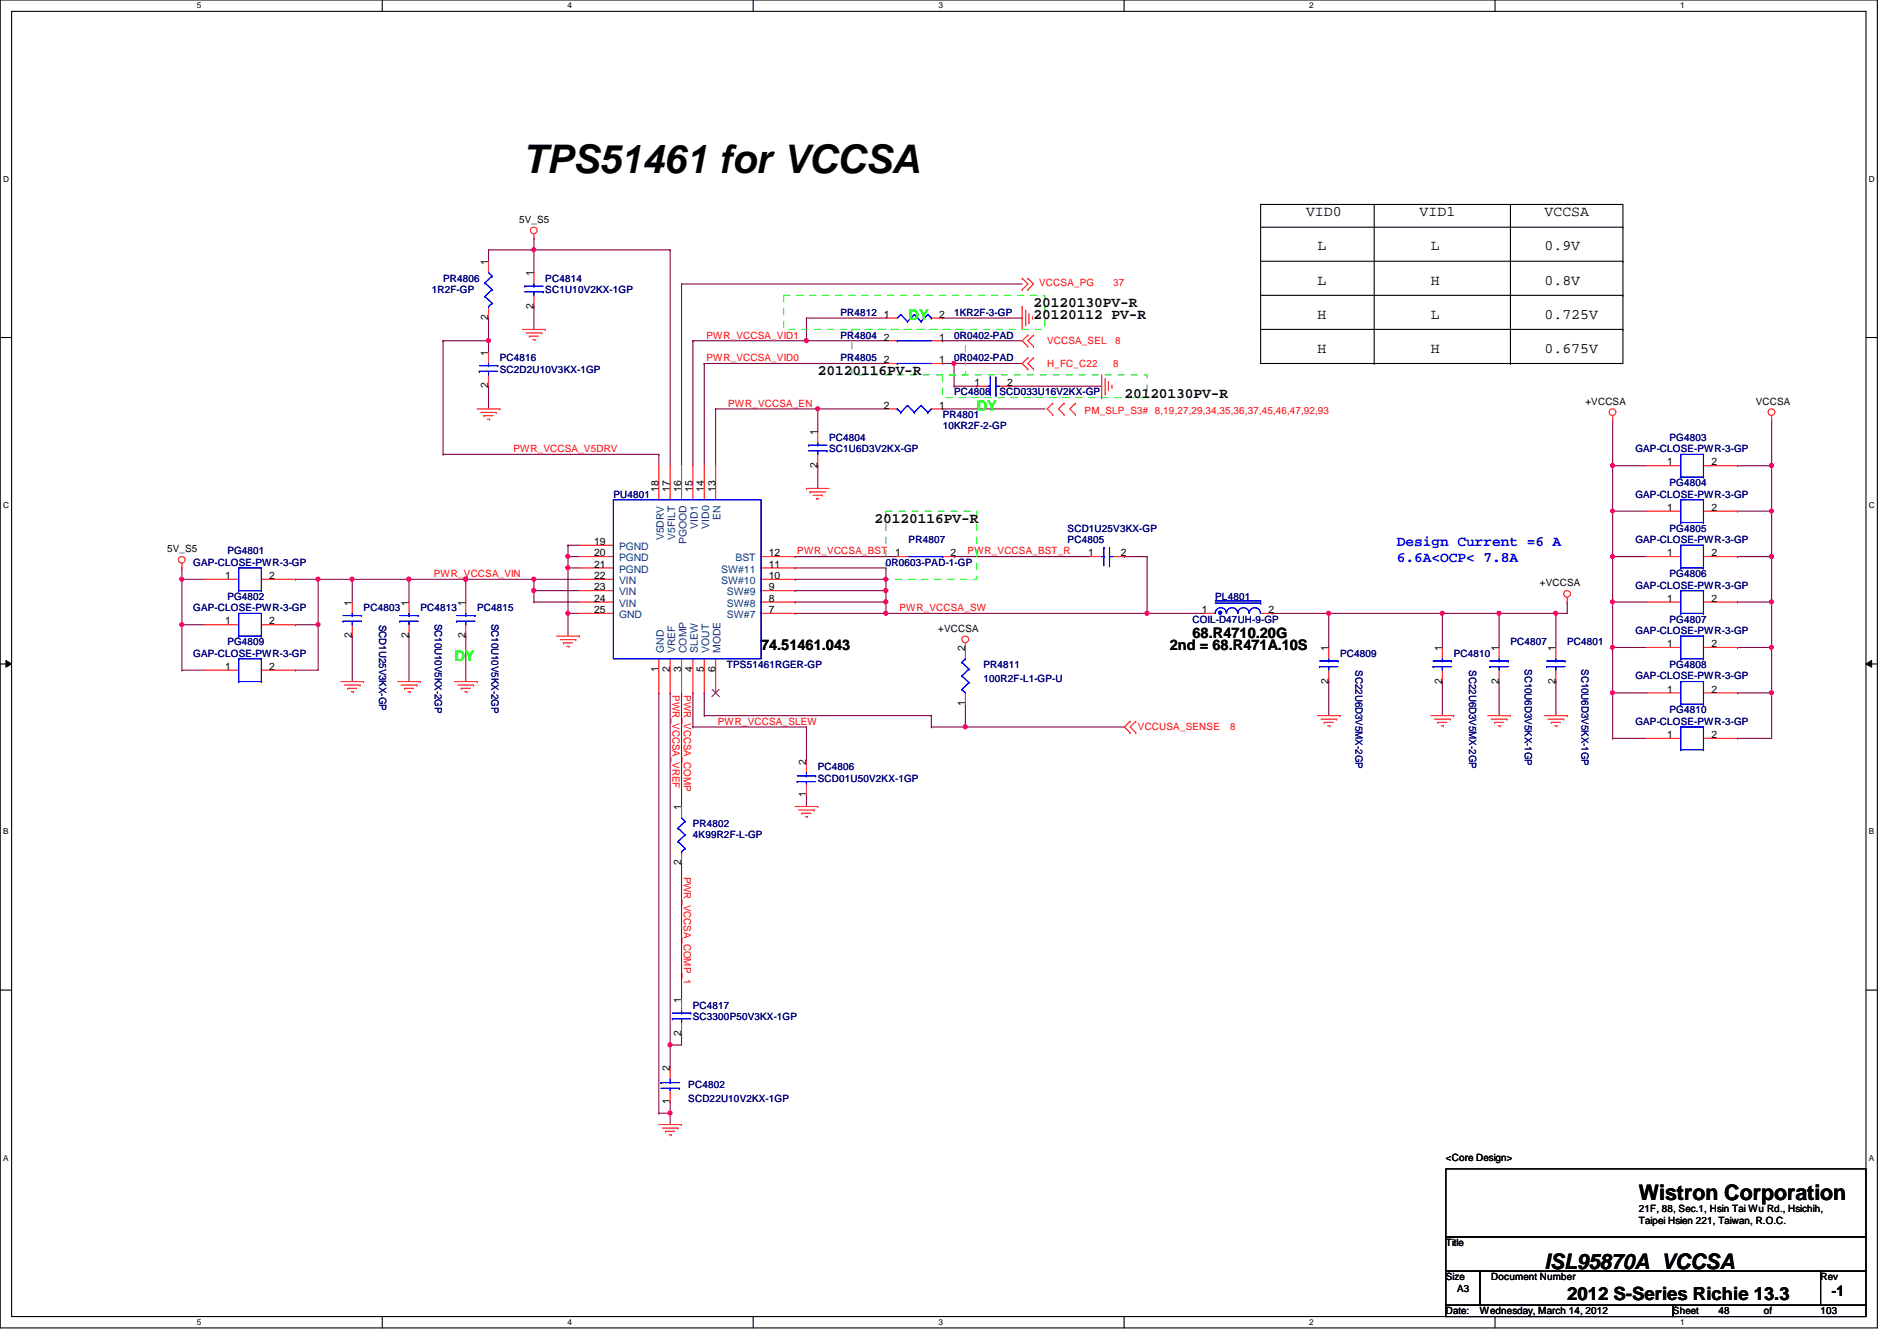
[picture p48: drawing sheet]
<svg xmlns="http://www.w3.org/2000/svg" width="297mm" height="210mm" viewBox="0 0 297 210" stroke-linecap="round" stroke-linejoin="round" font-family="sans-serif">
<defs><g id="words">
<text font-size="6.2" x="81.8" y="27.1">TPS51461 for VCCSA</text>
<g font-size="3.3">
<text x="256.6" y="187.9">Wistron Corporation</text>
<text x="241.8" y="198.6">ISL95870A_VCCSA</text>
</g>
<text font-size="2.8" x="245.4" y="203.5">2012 S-Series Richie 13.3</text>
<g font-size="2.3">
<text x="204.5" y="33.9">VID0</text>
<text x="222.3" y="33.9">VID1</text>
<text x="241.8" y="33.9">VCCSA</text>
<text x="206.3" y="39.2">L</text>
<text x="224.1" y="39.2">L</text>
<text x="241.8" y="39.2">0.9V</text>
<text x="206.3" y="44.5">L</text>
<text x="224.1" y="44.5">H</text>
<text x="241.8" y="44.5">0.8V</text>
<text x="161.8" y="48.1">20120130PV-R</text>
<text x="161.8" y="49.9">20120112 PV-R</text>
<text x="206.3" y="49.9">H</text>
<text x="224.1" y="49.9">L</text>
<text x="241.8" y="49.9">0.725V</text>
<text x="128.1" y="58.8">20120116PV-R</text>
<text x="206.3" y="55.2">H</text>
<text x="224.1" y="55.2">H</text>
<text x="241.8" y="55.2">0.675V</text>
<text x="176.1" y="62.3">20120130PV-R</text>
<text x="136.9" y="81.9">20120116PV-R</text>
<text x="119.2" y="101.7">74.51461.043</text>
<text x="183.2" y="101.7">2nd = 68.R471A.10S</text>
<text x="186.7" y="99.9">68.R4710.20G</text>
<text x="286.8" y="202.9">-1</text>
</g>
<g font-size="2.3" fill="#0f0">
<text x="142.3" y="50.1">DY</text>
<text x="152.9" y="64.3">DY</text>
<text x="71.2" y="103.5">DY</text>
</g>
<g font-size="2.3" fill="#00f">
<text x="218.7" y="85.4">Design Current =6 A</text>
<text x="218.7" y="88">6.6A&lt;OCP&lt; 7.8A</text>
</g>
<g font-size="1.6">
<text x="81.3" y="34.9">5V_S5</text>
<text x="76.5" y="41.4" transform="rotate(-90 76.5 41.4)">1</text>
<text x="83.6" y="43.2" transform="rotate(-90 83.6 43.2)">1</text>
<text x="76.5" y="50.1" transform="rotate(-90 76.5 50.1)">2</text>
<text x="83.6" y="48.3" transform="rotate(-90 83.6 48.3)">2</text>
<text x="138.4" y="49.7">1</text>
<text x="138.4" y="53.3">2</text>
<text x="147.1" y="49.7">2</text>
<text x="147.1" y="53.3">1</text>
<text x="76.5" y="55.7" transform="rotate(-90 76.5 55.7)">1</text>
<text x="138.4" y="56.9">2</text>
<text x="147.1" y="56.9">1</text>
<text x="76.5" y="60.8" transform="rotate(-90 76.5 60.8)">2</text>
<text x="138.4" y="64">2</text>
<text x="147.1" y="64">1</text>
<text x="152.6" y="60.4">1</text>
<text x="157.7" y="60.4">2</text>
<text x="248.2" y="63.3">+VCCSA</text>
<text x="274.9" y="63.3">VCCSA</text>
<text x="128" y="68.1" transform="rotate(-90 128 68.1)">1</text>
<text x="103.1" y="77" transform="rotate(-90 103.1 77)">18</text>
<text x="104.9" y="77" transform="rotate(-90 104.9 77)">17</text>
<text x="106.7" y="77" transform="rotate(-90 106.7 77)">16</text>
<text x="108.5" y="77" transform="rotate(-90 108.5 77)">15</text>
<text x="110.2" y="77" transform="rotate(-90 110.2 77)">14</text>
<text x="112" y="77" transform="rotate(-90 112 77)">13</text>
<text x="128" y="73.2" transform="rotate(-90 128 73.2)">2</text>
<text x="261.1" y="72.9">1</text>
<text x="268" y="72.9">2</text>
<text x="261.1" y="80">1</text>
<text x="268" y="80">2</text>
<text x="26.2" y="86.4">5V_S5</text>
<text x="93" y="85.3">19</text>
<text x="93" y="87.1">20</text>
<text x="93" y="88.9">21</text>
<text x="120.4" y="88.9">11</text>
<text x="120.4" y="87.1">12</text>
<text x="140.2" y="87.1">1</text>
<text x="148.8" y="87.1">2</text>
<text x="170.4" y="87.1">1</text>
<text x="175.5" y="87.1">2</text>
<text x="261.1" y="87.1">1</text>
<text x="268" y="87.1">2</text>
<text x="35.3" y="90.6">1</text>
<text x="42.2" y="90.6">2</text>
<text x="55.1" y="94.8" transform="rotate(-90 55.1 94.8)">1</text>
<text x="64" y="94.8" transform="rotate(-90 64 94.8)">1</text>
<text x="72.9" y="94.8" transform="rotate(-90 72.9 94.8)">1</text>
<text x="93" y="90.6">22</text>
<text x="93" y="92.4">23</text>
<text x="93" y="94.2">24</text>
<text x="93" y="96">25</text>
<text x="120.4" y="96">7</text>
<text x="120.4" y="94.2">8</text>
<text x="120.4" y="92.4">9</text>
<text x="120.4" y="90.6">10</text>
<text x="188.2" y="96">1</text>
<text x="198.6" y="96">2</text>
<text x="241.1" y="91.8">+VCCSA</text>
<text x="261.1" y="94.2">1</text>
<text x="268" y="94.2">2</text>
<text x="35.3" y="97.7">1</text>
<text x="42.2" y="97.7">2</text>
<text x="55.1" y="99.9" transform="rotate(-90 55.1 99.9)">2</text>
<text x="64" y="99.9" transform="rotate(-90 64 99.9)">2</text>
<text x="72.9" y="99.9" transform="rotate(-90 72.9 99.9)">2</text>
<text x="146.9" y="98.9">+VCCSA</text>
<text x="151.1" y="101.9" transform="rotate(-90 151.1 101.9)">2</text>
<text x="208" y="101.9" transform="rotate(-90 208 101.9)">1</text>
<text x="225.8" y="101.9" transform="rotate(-90 225.8 101.9)">1</text>
<text x="234.7" y="101.9" transform="rotate(-90 234.7 101.9)">1</text>
<text x="243.6" y="101.9" transform="rotate(-90 243.6 101.9)">1</text>
<text x="261.1" y="101.3">1</text>
<text x="268" y="101.3">2</text>
<text x="35.3" y="104.9">1</text>
<text x="42.2" y="104.9">2</text>
<text x="103.1" y="105.2" transform="rotate(-90 103.1 105.2)">1</text>
<text x="104.9" y="105.2" transform="rotate(-90 104.9 105.2)">2</text>
<text x="106.7" y="105.2" transform="rotate(-90 106.7 105.2)">3</text>
<text x="108.5" y="105.2" transform="rotate(-90 108.5 105.2)">4</text>
<text x="110.2" y="105.2" transform="rotate(-90 110.2 105.2)">5</text>
<text x="112" y="105.2" transform="rotate(-90 112 105.2)">6</text>
<text x="208" y="107" transform="rotate(-90 208 107)">2</text>
<text x="225.8" y="107" transform="rotate(-90 225.8 107)">2</text>
<text x="234.7" y="107" transform="rotate(-90 234.7 107)">2</text>
<text x="243.6" y="107" transform="rotate(-90 243.6 107)">2</text>
<text x="151.1" y="110.6" transform="rotate(-90 151.1 110.6)">1</text>
<text x="261.1" y="108.4">1</text>
<text x="268" y="108.4">2</text>
<text x="126.2" y="119.7" transform="rotate(-90 126.2 119.7)">2</text>
<text x="261.1" y="115.5">1</text>
<text x="268" y="115.5">2</text>
<text x="126.2" y="124.8" transform="rotate(-90 126.2 124.8)">1</text>
<text x="106.7" y="126.8" transform="rotate(-90 106.7 126.8)">1</text>
<text x="106.7" y="135.5" transform="rotate(-90 106.7 135.5)">2</text>
<text x="106.7" y="157" transform="rotate(-90 106.7 157)">1</text>
<text x="104.9" y="167.7" transform="rotate(-90 104.9 167.7)">2</text>
<text x="106.7" y="162.1" transform="rotate(-90 106.7 162.1)">2</text>
<text x="104.9" y="172.8" transform="rotate(-90 104.9 172.8)">1</text>
<text x="226.4" y="181.7">&lt;Core Design&gt;</text>
<text x="256.6" y="189.7">21F, 88, Sec.1, Hsin Tai Wu Rd., Hsichih,</text>
<text x="256.6" y="191.6">Taipei Hsien 221, Taiwan, R.O.C.</text>
<text x="226.4" y="195.1">Title</text>
<text x="226.4" y="200.4">Size</text>
<text x="228.2" y="202.2">A3</text>
<text x="233.5" y="200.4">Document Number</text>
<text x="285.1" y="200.4">Rev</text>
<text x="226.4" y="205.7">Date:</text>
<text x="231.7" y="205.7">Wednesday, March 14, 2012</text>
<text x="262" y="205.7">Sheet</text>
<text x="269.1" y="205.7">48</text>
<text x="276.2" y="205.7">of</text>
<text x="285.1" y="205.7">103</text>
</g>
<g font-size="1.6" fill="#000080">
<text x="67.6" y="45.9">1R2F-GP</text>
<text x="69.4" y="44.1">PR4806</text>
<text x="85.4" y="44.1">PC4814</text>
<text x="85.4" y="45.9">SC1U10V2KX-1GP</text>
<text x="131.6" y="49.4">PR4812</text>
<text x="131.6" y="53">PR4804</text>
<text x="149.4" y="49.4">1KR2F-3-GP</text>
<text x="149.4" y="53">0R0402-PAD</text>
<text x="78.3" y="56.6">PC4816</text>
<text x="78.3" y="58.3">SC2D2U10V3KX-1GP</text>
<text x="131.6" y="56.6">PR4805</text>
<text x="149.4" y="56.6">0R0402-PAD</text>
<text x="147.6" y="65.4">PR4801</text>
<text x="149.4" y="61.9">PC4808</text>
<text x="156.5" y="61.9">SCD033U16V2KX-GP</text>
<text x="129.8" y="69">PC4804</text>
<text x="129.8" y="70.8">SC1U6D3V2KX-GP</text>
<text x="147.6" y="67.2">10KR2F-2-GP</text>
<text x="256.1" y="70.8">GAP-CLOSE-PWR-3-GP</text>
<text x="261.4" y="69">PG4803</text>
<text x="96.1" y="77.9">PU4801</text>
<text x="256.1" y="77.9">GAP-CLOSE-PWR-3-GP</text>
<text x="261.4" y="76.1">PG4804</text>
<text x="167.2" y="83.2">SCD1U25V3KX-GP</text>
<text x="261.4" y="83.2">PG4805</text>
<text x="30.3" y="88.6">GAP-CLOSE-PWR-3-GP</text>
<text x="35.6" y="86.8">PG4801</text>
<text x="138.7" y="88.6">0R0603-PAD-1-GP</text>
<text x="142.3" y="85">PR4807</text>
<text x="167.2" y="85">PC4805</text>
<text x="256.1" y="85">GAP-CLOSE-PWR-3-GP</text>
<text x="30.3" y="95.7">GAP-CLOSE-PWR-3-GP</text>
<text x="35.6" y="93.9">PG4802</text>
<text x="56.9" y="95.7">PC4803</text>
<text x="65.8" y="95.7">PC4813</text>
<text x="74.7" y="95.7">PC4815</text>
<text x="190.3" y="93.9">PL4801</text>
<text x="256.1" y="92.1">GAP-CLOSE-PWR-3-GP</text>
<text x="261.4" y="90.3">PG4806</text>
<text x="35.6" y="101">PG4809</text>
<text x="59.3" y="97.8" transform="rotate(90 59.3 97.8)">SCD1U25V3KX-GP</text>
<text x="68.1" y="97.6" transform="rotate(90 68.1 97.6)">SC10U10V5KX-2GP</text>
<text x="77" y="97.6" transform="rotate(90 77 97.6)">SC10U10V5KX-2GP</text>
<text x="186.7" y="97.5">COIL-D47UH-9-GP</text>
<text x="236.5" y="101">PC4807</text>
<text x="245.4" y="101">PC4801</text>
<text x="256.1" y="99.2">GAP-CLOSE-PWR-3-GP</text>
<text x="261.4" y="97.5">PG4807</text>
<text x="30.3" y="102.8">GAP-CLOSE-PWR-3-GP</text>
<text x="113.8" y="104.6">TPS51461RGER-GP</text>
<text x="154" y="104.6">PR4811</text>
<text x="154" y="106.7">100R2F-L1-GP-U</text>
<text x="209.8" y="102.8">PC4809</text>
<text x="212.3" y="104.9" transform="rotate(90 212.3 104.9)">SC22U6D3V5MX-2GP</text>
<text x="227.6" y="102.8">PC4810</text>
<text x="230" y="104.9" transform="rotate(90 230 104.9)">SC22U6D3V5MX-2GP</text>
<text x="238.8" y="104.7" transform="rotate(90 238.8 104.7)">SC10U6D3V5KX-1GP</text>
<text x="247.6" y="104.7" transform="rotate(90 247.6 104.7)">SC10U6D3V5KX-1GP</text>
<text x="256.1" y="106.3">GAP-CLOSE-PWR-3-GP</text>
<text x="261.4" y="104.6">PG4808</text>
<text x="256.1" y="113.5">GAP-CLOSE-PWR-3-GP</text>
<text x="261.4" y="111.7">PG4810</text>
<text x="128.1" y="120.6">PC4806</text>
<text x="128.1" y="122.3">SCD01U50V2KX-1GP</text>
<text x="108.5" y="129.5">PR4802</text>
<text x="108.5" y="131.2">4K99R2F-L-GP</text>
<text x="108.5" y="157.9">PC4817</text>
<text x="108.5" y="159.7">SC3300P50V3KX-1GP</text>
<text x="107.8" y="170.3">PC4802</text>
<text x="107.8" y="172.5">SCD22U10V2KX-1GP</text>
</g>
<g font-size="1.6" fill="#f00">
<text x="162.7" y="44.8">VCCSA_PG</text>
<text x="174.3" y="44.8">37</text>
<text x="110.6" y="53">PWR_VCCSA_VID1</text>
<text x="164" y="53.9">VCCSA_SEL</text>
<text x="174.6" y="53.9">8</text>
<text x="110.6" y="56.6">PWR_VCCSA_VID0</text>
<text x="164" y="57.4">H_FC_C22</text>
<text x="174.3" y="57.4">8</text>
<text x="114" y="63.7">PWR_VCCSA_EN</text>
<text x="169.8" y="64.7">PM_SLP_S3# 8,19,27,29,34,35,36,37,45,46,47,92,93</text>
<text x="80.4" y="70.8">PWR_VCCSA_V5DRV</text>
<text x="124.8" y="86.8">PWR_VCCSA_BST</text>
<text x="151.5" y="86.8">PWR_VCCSA_BST_R</text>
<text x="67.9" y="90.3">PWR_VCCSA_VIN</text>
<text x="140.8" y="95.7">PWR_VCCSA_SW</text>
<text x="105.3" y="108.8" transform="rotate(90 105.3 108.8)">PWR_VCCSA_VREF</text>
<text x="107.1" y="108.8" transform="rotate(90 107.1 108.8)">PWR_VCCSA_COMP</text>
<text x="112.4" y="113.5">PWR_VCCSA_SLEW</text>
<text x="178.2" y="114.3">VCCUSA_SENSE</text>
<text x="192.6" y="114.3">8</text>
<text x="107.1" y="137.2" transform="rotate(90 107.1 137.2)">PWR_VCCSA_COMP_1</text>
</g>
<g font-size="1.6" fill="#004080">
<text x="109.3" y="82.8" transform="rotate(-90 109.3 82.8)">VID1</text>
<text x="111" y="82.8" transform="rotate(-90 111 82.8)">VID0</text>
<text x="112.8" y="81.4" transform="rotate(-90 112.8 81.4)">EN</text>
<text x="96.9" y="86.1">PGND</text>
<text x="96.9" y="87.8">PGND</text>
<text x="96.9" y="89.6">PGND</text>
<text x="103.9" y="84.6" transform="rotate(-90 103.9 84.6)">V5DRV</text>
<text x="105.7" y="84.5" transform="rotate(-90 105.7 84.5)">V5FILT</text>
<text x="107.5" y="85.2" transform="rotate(-90 107.5 85.2)">PGOOD</text>
<text x="112.9" y="89.6">SW#11</text>
<text x="115.2" y="87.8">BST</text>
<text x="96.9" y="91.4">VIN</text>
<text x="96.9" y="93.2">VIN</text>
<text x="96.9" y="95">VIN</text>
<text x="112.9" y="91.4">SW#10</text>
<text x="113.8" y="95">SW#8</text>
<text x="113.8" y="93.2">SW#9</text>
<text x="96.9" y="96.7">GND</text>
<text x="113.8" y="96.7">SW#7</text>
<text x="103.9" y="102.2" transform="rotate(-90 103.9 102.2)">GND</text>
<text x="105.7" y="102.2" transform="rotate(-90 105.7 102.2)">VREF</text>
<text x="107.5" y="102.2" transform="rotate(-90 107.5 102.2)">COMP</text>
<text x="109.3" y="102.2" transform="rotate(-90 109.3 102.2)">SLEW</text>
<text x="111" y="102.2" transform="rotate(-90 111 102.2)">VOUT</text>
<text x="112.8" y="102.2" transform="rotate(-90 112.8 102.2)">MODE</text>
</g>
<g font-size="1.3">
<text x="30.8" y="1.3">5</text>
<text x="88.9" y="1.3">4</text>
<text x="146.9" y="1.3">3</text>
<text x="205" y="1.3">2</text>
<text x="263.1" y="1.3">1</text>
<text x=".5" y="28.4">D</text>
<text x="292.6" y="28.4">D</text>
<text x=".5" y="79.5">C</text>
<text x="292.6" y="79.5">C</text>
<text x=".5" y="130.6">B</text>
<text x="292.6" y="130.6">B</text>
<text x=".5" y="181.7">A</text>
<text x="292.6" y="181.7">A</text>
<text x="30.8" y="207.4">5</text>
<text x="88.9" y="207.4">4</text>
<text x="146.9" y="207.4">3</text>
<text x="205" y="207.4">2</text>
<text x="263.1" y="207.4">1</text>
</g>
</g></defs>
<path d="M0 0h294v207.9h-294zM1.8 1.8h290.4v204.3h-290.4z" fill="none" stroke="#000" stroke-width=".17"/>
<g fill="#fff">
<path d="M30.8 .2h.7v1.4h-.7z"/>
<path d="M30.8 206.2h.7v1.4h-.7z"/>
</g>
<path d="M59.9 0v1.8M59.9 206.1v1.8" fill="none" stroke="#000" stroke-width=".17"/>
<g fill="#fff">
<path d="M88.9 .2h.6v1.4h-.6z"/>
<path d="M88.9 206.2h.6v1.4h-.6z"/>
</g>
<path d="M117.9 0v1.8M117.9 206.1v1.8" fill="none" stroke="#000" stroke-width=".17"/>
<g fill="#fff">
<path d="M146.9 .2h.7v1.4h-.7z"/>
<path d="M146.9 206.2h.7v1.4h-.7z"/>
</g>
<path d="M176 0v1.8M176 206.1v1.8" fill="none" stroke="#000" stroke-width=".17"/>
<g fill="#fff">
<path d="M205 .2h.7v1.4h-.7z"/>
<path d="M205 206.2h.7v1.4h-.7z"/>
</g>
<path d="M234.1 0v1.8M234.1 206.1v1.8" fill="none" stroke="#000" stroke-width=".17"/>
<g fill="#fff">
<path d="M263.1 .2h.7v1.4h-.7z"/>
<path d="M263.1 206.2h.7v1.4h-.7z"/>
<path d="M.5 27.3h.9v1.4h-.9z"/>
<path d="M292.6 27.3h.9v1.4h-.9z"/>
<path d="M.5 78.4h.9v1.4h-.9z"/>
<path d="M292.6 78.4h.9v1.4h-.9z"/>
</g>
<path d="M0 52.8h1.8M292.2 52.8h1.8" fill="none" stroke="#000" stroke-width=".17"/>
<g fill="#fff">
<path d="M.5 129.5h.8v1.4h-.8z"/>
<path d="M292.6 129.5h.9v1.4h-.9z"/>
</g>
<path d="M0 103.9h1.8M292.2 103.9h1.8" fill="none" stroke="#000" stroke-width=".17"/>
<path d="M.9 103.4l.9 .5-.9 .5zM292.2 103.9l.9-.5v1z" fill="#000"/>
<path d="M.9 103.4l.9 .5-.9 .5zM292.2 103.9l.9-.5v1z" fill="none" stroke="#000" stroke-width=".16"/>
<g fill="#fff">
<path d="M.5 180.5h.8v1.4h-.8z"/>
<path d="M292.6 180.5h.9v1.4h-.9z"/>
</g>
<path d="M0 155h1.8M292.2 155h1.8" fill="none" stroke="#000" stroke-width=".17"/>
<path d="M151.2 113.8h.1M151.2 113.8h24.9" fill="none" stroke="#800040" stroke-width=".17"/>
<circle cx="151.1" cy="113.8" r=".32" fill="#f0f"/>
<circle cx="151.1" cy="113.8" r=".32" fill="none" stroke="#f0f" stroke-width=".17"/>
<g fill="none" stroke="#800040" stroke-width=".17">
<path d="M46.3 90.7h.1M46.3 90.7h3.5M49.8 97.8h.1M49.8 97.8v7.1h-3.5M199.2 96h.1M199.2 96h8.9M225.8 96h.1M225.8 96v5.3M46.3 104.9h.1M145.8 112h.1M145.8 113.8h.1M145.8 112v1.8"/>
<path d="M151.2 110.2h.1M151.2 110.2v3.6h-5.4M225.8 106.7h.1M225.8 106.7v5.3"/>
</g>
<circle cx="49.8" cy="97.8" r=".32" fill="#f0f"/>
<circle cx="49.8" cy="97.8" r=".32" fill="none" stroke="#f0f" stroke-width=".17"/>
<path d="M28.5 97.8h.1M28.5 97.8v7.1M28.5 104.9h.1M28.5 104.9h3.5" fill="none" stroke="#800040" stroke-width=".17"/>
<circle cx="28.5" cy="97.8" r=".32" fill="#f0f"/>
<circle cx="28.5" cy="97.8" r=".32" fill="none" stroke="#f0f" stroke-width=".17"/>
<path d="M208.1 96h.1M208.1 96h17.7" fill="none" stroke="#800040" stroke-width=".17"/>
<circle cx="208" cy="96" r=".32" fill="#f0f"/>
<circle cx="208" cy="96" r=".32" fill="none" stroke="#f0f" stroke-width=".17"/>
<path d="M138.7 96h.1M138.7 96h40.9" fill="none" stroke="#800040" stroke-width=".17"/>
<circle cx="179.6" cy="96" r=".32" fill="#f0f"/>
<circle cx="179.6" cy="96" r=".32" fill="none" stroke="#f0f" stroke-width=".17"/>
<circle cx="138.7" cy="96" r=".32" fill="#f0f"/>
<circle cx="138.7" cy="96" r=".32" fill="none" stroke="#f0f" stroke-width=".17"/>
<path d="M88.9 96h.1M88.9 96h1.8M108.5 113.8h.1M108.5 113.8h17.8" fill="none" stroke="#800040" stroke-width=".17"/>
<circle cx="88.9" cy="96" r=".32" fill="#f0f"/>
<circle cx="88.9" cy="96" r=".32" fill="none" stroke="#f0f" stroke-width=".17"/>
<path d="M76.5 49.8h.1M76.5 49.8v3.5M76.5 60.5h.1M76.5 60.5v3.5M243.6 96h.1M243.6 96h1.8M103.2 108.5h.1M103.2 108.5v65.7M108.5 108.5h.1M108.5 108.5v5.3" fill="none" stroke="#800040" stroke-width=".17"/>
<circle cx="243.6" cy="96" r=".32" fill="#f0f"/>
<circle cx="243.6" cy="96" r=".32" fill="none" stroke="#f0f" stroke-width=".17"/>
<path d="M83.6 37.3h.1M83.6 37.3v1.8M55.2 99.6h.1M55.2 99.6v7.1M103.2 174.2h.1M103.2 174.2h1.7M104.9 172.5h.1M104.9 174.2h.1M104.9 172.5v3.5" fill="none" stroke="#800040" stroke-width=".17"/>
<circle cx="104.9" cy="174.2" r=".32" fill="#f0f"/>
<circle cx="104.9" cy="174.2" r=".32" fill="none" stroke="#f0f" stroke-width=".17"/>
<g fill="none" stroke="#800040" stroke-width=".17">
<path d="M76.5 39.1h.1M76.5 39.1h7.1M76.5 39.1v1.8M83.6 39.1h.1M83.6 39.1v3.6M69.4 53.3h.1M69.4 53.3h7.1M76.5 53.3h.1M76.5 53.3v1.8M55.2 90.7h.1M55.2 90.7v3.5M149.4 87.1h.1"/>
<path d="M149.4 87.1h21.3M176.1 87.1h.1M176.1 87.1h3.5"/>
</g>
<circle cx="76.5" cy="53.3" r=".32" fill="#f0f"/>
<circle cx="76.5" cy="53.3" r=".32" fill="none" stroke="#f0f" stroke-width=".17"/>
<path d="M124.5 87.1h.1M124.5 87.1h16M225.8 96h.1M225.8 96h8.9" fill="none" stroke="#800040" stroke-width=".17"/>
<circle cx="225.8" cy="96" r=".32" fill="#f0f"/>
<circle cx="225.8" cy="96" r=".32" fill="none" stroke="#f0f" stroke-width=".17"/>
<g fill="none" stroke="#800040" stroke-width=".17">
<path d="M83.6 39.1h.1M83.6 39.1h21.3M69.4 53.3h.1M69.4 53.3v17.8M69.4 71.1h.1M69.4 71.1h33.8M64 99.6h.1M64 90.7h.1M64 90.7v3.5M64 99.6v7.1M72.9 90.7h.1M72.9 99.6h.1"/>
<path d="M72.9 90.7v3.5M72.9 99.6v7.1M245.4 94.2h.1M245.4 94.2v1.8"/>
</g>
<circle cx="83.6" cy="39.1" r=".32" fill="#f0f"/>
<circle cx="83.6" cy="39.1" r=".32" fill="none" stroke="#f0f" stroke-width=".17"/>
<path d="M83.6 48h.1M83.6 48v3.6M110.3 56.9h.1M110.3 56.9v16M55.2 90.7h.1M55.2 90.7h8.8M88.9 85.3h.1M88.9 85.3v1.8M88.9 85.3h1.8M179.6 96h.1M179.6 96h8.9" fill="none" stroke="#800040" stroke-width=".17"/>
<circle cx="64" cy="90.7" r=".32" fill="#f0f"/>
<circle cx="64" cy="90.7" r=".32" fill="none" stroke="#f0f" stroke-width=".17"/>
<circle cx="55.1" cy="90.7" r=".32" fill="#f0f"/>
<circle cx="55.1" cy="90.7" r=".32" fill="none" stroke="#f0f" stroke-width=".17"/>
<path d="M128.1 72.9h.1M128.1 64h.1M128.1 64v3.6M128.1 72.9v3.6M147.6 64h.1M147.6 64h16" fill="none" stroke="#800040" stroke-width=".17"/>
<circle cx="128" cy="64" r=".32" fill="#f0f"/>
<circle cx="128" cy="64" r=".32" fill="none" stroke="#f0f" stroke-width=".17"/>
<path d="M112.1 64h.1M112.1 64v8.9M112.1 64h26.6M128.1 64h.1M124.5 90.7h.1M124.5 90.7h14.2M126.3 113.8h.1M126.3 113.8v5.3M243.6 106.7h.1M243.6 106.7v5.3" fill="none" stroke="#800040" stroke-width=".17"/>
<circle cx="138.7" cy="90.7" r=".32" fill="#f0f"/>
<circle cx="138.7" cy="90.7" r=".32" fill="none" stroke="#f0f" stroke-width=".17"/>
<g fill="none" stroke="#800040" stroke-width=".17">
<path d="M106.7 44.4h.1M106.7 44.4h53.4M88.9 87.1h.1M88.9 87.1v1.8M88.9 87.1h1.8M124.5 88.9h.1M124.5 88.9h14.2M243.6 96h.1M243.6 96v5.3M110.3 108.5h.1M110.3 112h.1M110.3 108.5v3.5"/>
<path d="M110.3 112h35.5"/>
</g>
<circle cx="88.9" cy="87.1" r=".32" fill="#f0f"/>
<circle cx="88.9" cy="87.1" r=".32" fill="none" stroke="#f0f" stroke-width=".17"/>
<g fill="none" stroke="#800040" stroke-width=".17">
<path d="M108.5 53.3h.1M108.5 53.3v19.6M124.5 96h.1M124.5 92.5h.1M124.5 92.5h14.2M138.7 88.9h.1M138.7 94.2h.1M138.7 94.2v1.8h-14.2M138.7 88.9v1.8M179.6 87.1h.1M179.6 87.1v8.9M106.7 135.1h.1"/>
<path d="M106.7 135.1v21.4"/>
</g>
<circle cx="138.7" cy="92.4" r=".32" fill="#f0f"/>
<circle cx="138.7" cy="92.4" r=".32" fill="none" stroke="#f0f" stroke-width=".17"/>
<path d="M83.6 90.7h.1M83.6 90.7h7.1" fill="none" stroke="#800040" stroke-width=".17"/>
<circle cx="83.6" cy="90.7" r=".32" fill="#f0f"/>
<circle cx="83.6" cy="90.7" r=".32" fill="none" stroke="#f0f" stroke-width=".17"/>
<path d="M103.2 71.1h.1M103.2 71.1v1.8M83.6 94.2h.1M83.6 92.5h.1M83.6 90.7h.1M83.6 94.2h7.1M83.6 90.7v3.5M88.9 88.9h.1M88.9 88.9v7.1M88.9 88.9h1.8" fill="none" stroke="#800040" stroke-width=".17"/>
<circle cx="88.9" cy="88.9" r=".32" fill="#f0f"/>
<circle cx="88.9" cy="88.9" r=".32" fill="none" stroke="#f0f" stroke-width=".17"/>
<path d="M104.9 39.1h.1M104.9 39.1v33.8M147.6 53.3h.1M147.6 53.3h12.5M83.6 92.5h.1M83.6 92.5h7.1M88.9 96h.1M88.9 96v3.6M138.7 92.5h.1M138.7 92.5v1.7" fill="none" stroke="#800040" stroke-width=".17"/>
<circle cx="83.6" cy="92.4" r=".32" fill="#f0f"/>
<circle cx="83.6" cy="92.4" r=".32" fill="none" stroke="#f0f" stroke-width=".17"/>
<path d="M72.9 90.7h.1M72.9 90.7h10.7M106.7 108.5h.1M106.7 108.5v17.7" fill="none" stroke="#800040" stroke-width=".17"/>
<circle cx="72.9" cy="90.7" r=".32" fill="#f0f"/>
<circle cx="72.9" cy="90.7" r=".32" fill="none" stroke="#f0f" stroke-width=".17"/>
<path d="M64 90.7h.1M64 90.7h8.9" fill="none" stroke="#800040" stroke-width=".17"/>
<circle cx="72.9" cy="90.7" r=".32" fill="#f0f"/>
<circle cx="72.9" cy="90.7" r=".32" fill="none" stroke="#f0f" stroke-width=".17"/>
<circle cx="64" cy="90.7" r=".32" fill="#f0f"/>
<circle cx="64" cy="90.7" r=".32" fill="none" stroke="#f0f" stroke-width=".17"/>
<path d="M126.3 124.5h.1M126.3 124.5v1.7M104.9 163.6h.1M104.9 163.6v3.5" fill="none" stroke="#800040" stroke-width=".17"/>
<circle cx="104.9" cy="163.5" r=".32" fill="#f0f"/>
<circle cx="104.9" cy="163.5" r=".32" fill="none" stroke="#f0f" stroke-width=".17"/>
<path d="M106.7 44.4h.1M106.7 44.4v28.5M124.5 94.2h.1M124.5 94.2h14.2" fill="none" stroke="#800040" stroke-width=".17"/>
<circle cx="138.7" cy="94.2" r=".32" fill="#f0f"/>
<circle cx="138.7" cy="94.2" r=".32" fill="none" stroke="#f0f" stroke-width=".17"/>
<path d="M110.3 56.9h.1M110.3 56.9h28.4M149.4 56.9h.1M149.4 56.9h10.7M138.7 90.7h.1M138.7 90.7v1.8" fill="none" stroke="#800040" stroke-width=".17"/>
<circle cx="149.4" cy="56.9" r=".32" fill="#f0f"/>
<circle cx="149.4" cy="56.9" r=".32" fill="none" stroke="#f0f" stroke-width=".17"/>
<path d="M126.3 49.8h.1M126.3 53.3h.1M126.3 49.8h12.4M126.3 53.3h12.4M147.6 49.8h.1M147.6 49.8h12.5M208.1 96h.1M208.1 96v5.3M208.1 106.7h.1M208.1 106.7v5.3" fill="none" stroke="#800040" stroke-width=".17"/>
<circle cx="126.3" cy="53.3" r=".32" fill="#f0f"/>
<circle cx="126.3" cy="53.3" r=".32" fill="none" stroke="#f0f" stroke-width=".17"/>
<path d="M234.7 96h.1M234.7 96h8.9M104.9 108.5h.1M104.9 108.5v55.1M104.9 163.6h.1M106.7 161.8h.1M106.7 161.8v1.8h-1.8" fill="none" stroke="#800040" stroke-width=".17"/>
<circle cx="234.7" cy="96" r=".32" fill="#f0f"/>
<circle cx="234.7" cy="96" r=".32" fill="none" stroke="#f0f" stroke-width=".17"/>
<path d="M28.5 90.7h.1M28.5 88.9h.1M28.5 90.7h3.5M28.5 88.9v1.8M46.3 97.8h.1M49.8 90.7h.1M49.8 90.7h5.4M49.8 90.7v7.1h-3.5" fill="none" stroke="#800040" stroke-width=".17"/>
<circle cx="49.8" cy="90.7" r=".32" fill="#f0f"/>
<circle cx="49.8" cy="90.7" r=".32" fill="none" stroke="#f0f" stroke-width=".17"/>
<path d="M28.5 97.8h.1M28.5 90.7h.1M28.5 97.8h3.5M28.5 90.7v7.1M234.7 96h.1M234.7 96v5.3M234.7 106.7h.1M234.7 106.7v5.3" fill="none" stroke="#800040" stroke-width=".17"/>
<circle cx="28.5" cy="90.7" r=".32" fill="#f0f"/>
<circle cx="28.5" cy="90.7" r=".32" fill="none" stroke="#f0f" stroke-width=".17"/>
<path d="M252.5 115.6h.1M252.5 108.5h.1M252.5 115.6h5.3M252.5 108.5v7.1" fill="none" stroke="#800040" stroke-width=".17"/>
<circle cx="252.5" cy="108.4" r=".32" fill="#f0f"/>
<circle cx="252.5" cy="108.4" r=".32" fill="none" stroke="#f0f" stroke-width=".17"/>
<path d="M252.5 72.9h.1M252.5 65.8h.1M252.5 72.9h5.3M252.5 65.8v14.2M252.5 80h.1M252.5 80h5.3" fill="none" stroke="#800040" stroke-width=".17"/>
<circle cx="252.5" cy="72.9" r=".32" fill="#f0f"/>
<circle cx="252.5" cy="72.9" r=".32" fill="none" stroke="#f0f" stroke-width=".17"/>
<path d="M252.5 87.1h.1M252.5 80h.1M252.5 87.1h5.3M252.5 80v7.1" fill="none" stroke="#800040" stroke-width=".17"/>
<circle cx="252.5" cy="80" r=".32" fill="#f0f"/>
<circle cx="252.5" cy="80" r=".32" fill="none" stroke="#f0f" stroke-width=".17"/>
<path d="M252.5 94.2h.1M252.5 87.1h.1M252.5 94.2h5.3M252.5 87.1v7.1" fill="none" stroke="#800040" stroke-width=".17"/>
<circle cx="252.5" cy="87.1" r=".32" fill="#f0f"/>
<circle cx="252.5" cy="87.1" r=".32" fill="none" stroke="#f0f" stroke-width=".17"/>
<path d="M252.5 94.2h.1M252.5 94.2v7.1M252.5 101.3h.1M252.5 101.3h5.3" fill="none" stroke="#800040" stroke-width=".17"/>
<circle cx="252.5" cy="94.2" r=".32" fill="#f0f"/>
<circle cx="252.5" cy="94.2" r=".32" fill="none" stroke="#f0f" stroke-width=".17"/>
<path d="M252.5 108.5h.1M252.5 101.3h.1M252.5 108.5h5.3M252.5 101.3v7.2" fill="none" stroke="#800040" stroke-width=".17"/>
<circle cx="252.5" cy="101.3" r=".32" fill="#f0f"/>
<circle cx="252.5" cy="101.3" r=".32" fill="none" stroke="#f0f" stroke-width=".17"/>
<path d="M272.1 115.6h.1M277.4 108.5h.1M277.4 108.5v7.1h-5.3" fill="none" stroke="#800040" stroke-width=".17"/>
<circle cx="277.4" cy="108.4" r=".32" fill="#f0f"/>
<circle cx="277.4" cy="108.4" r=".32" fill="none" stroke="#f0f" stroke-width=".17"/>
<path d="M272.1 72.9h.1M272.1 72.9h5.3M277.4 65.8h.1M277.4 72.9h.1M277.4 65.8v14.2h-5.3M272.1 80h.1" fill="none" stroke="#800040" stroke-width=".17"/>
<circle cx="277.4" cy="72.9" r=".32" fill="#f0f"/>
<circle cx="277.4" cy="72.9" r=".32" fill="none" stroke="#f0f" stroke-width=".17"/>
<path d="M272.1 87.1h.1M277.4 80h.1M277.4 80v7.1h-5.3" fill="none" stroke="#800040" stroke-width=".17"/>
<circle cx="277.4" cy="80" r=".32" fill="#f0f"/>
<circle cx="277.4" cy="80" r=".32" fill="none" stroke="#f0f" stroke-width=".17"/>
<path d="M272.1 94.2h.1M272.1 94.2h5.3M277.4 94.2h.1M277.4 94.2v7.1h-5.3M272.1 101.3h.1" fill="none" stroke="#800040" stroke-width=".17"/>
<circle cx="277.4" cy="94.2" r=".32" fill="#f0f"/>
<circle cx="277.4" cy="94.2" r=".32" fill="none" stroke="#f0f" stroke-width=".17"/>
<path d="M277.4 87.1h.1M277.4 87.1v7.1" fill="none" stroke="#800040" stroke-width=".17"/>
<circle cx="277.4" cy="87.1" r=".32" fill="#f0f"/>
<circle cx="277.4" cy="87.1" r=".32" fill="none" stroke="#f0f" stroke-width=".17"/>
<path d="M272.1 108.5h.1M277.4 101.3h.1M277.4 101.3v7.2h-5.3" fill="none" stroke="#800040" stroke-width=".17"/>
<circle cx="277.4" cy="101.3" r=".32" fill="#f0f"/>
<circle cx="277.4" cy="101.3" r=".32" fill="none" stroke="#f0f" stroke-width=".17"/>
<path d="M108.5 53.3h.1M108.5 53.3h17.8M126.3 53.3h.1M126.3 49.8v3.5M147.6 56.9h.1M147.6 56.9h1.8v3.6M149.4 60.5h.1M149.4 60.5h3.5M152.9 60.5h.1M158.3 60.5h14.2M172.5 60.5h.1" fill="none" stroke="#800040" stroke-width=".17"/>
<g fill="none" stroke="#f00" stroke-width=".17">
<path d="M83.6 37.3h.1M83.6 36.6v.7M81.8 51.6h3.6M82.4 52.1h2.4M82.9 52.6h.1M82.9 52.6h1.4M83.4 53.2h.4M83.8 53.2h.1M84.8 52.1h.1M85.4 51.6h.1M160.1 48h.1M160.1 45.3h.1"/>
<path d="M160.1 43.6h.1M160.1 48v3.6M160.1 43.6l.8 .8-.8 .9M160.6 48.6h.1M160.6 48.6v2.4M160.9 45.3h.1M160.9 43.6h.1M160.9 52.5h.1M160.9 54.2h.1M160.9 56h.1M160.9 57.8h.1M160.9 43.6l.9 .8-.9 .9"/>
<path d="M160.9 52.5l-.8 .8 .8 .9M160.9 56l-.8 .9 .8 .9M161.1 50.5h.1M161.1 49.1v1.4M161.7 49.6h.1M161.7 49.6v.4M161.8 54.2h.1M161.8 52.5h.1M161.8 57.8h.1M161.8 56h.1M161.8 52.5l-.9 .8 .9 .9M161.8 56l-.9 .9 .9 .9"/>
<path d="M172.5 58.7v3.5M173.1 59.2v2.5M173.6 59.7h.1M173.6 59.7v1.5M74.7 64h3.6M75.3 64.6h2.4M75.8 65.1h.1M75.8 65.1h1.4M76.3 65.6h.4M76.7 65.6h.1M77.7 64.6h.1M78.3 64h.1"/>
<path d="M126.3 76.5h.1M126.3 76.5h3.5M126.8 77h.1M126.8 77h2.5M127.3 77.5h1.5M127.9 78.1h.1M127.9 78.1h.3M128.8 77.5h.1M138.7 64h1.8M145.8 64h1.8M164.8 64.9h.1M164.8 63.1h.1"/>
<path d="M164.8 63.1l-.8 .9 .8 .9M166.6 63.1h.1M166.6 64.9h.1M166.6 63.1l-.9 .9 .9 .9M168.4 64.9h.1M168.4 63.1h.1M168.4 63.1l-.9 .9 .9 .9M172.5 62.2h.1M173.1 61.7h.1M174.1 60.6h.1M174.1 60.3v.3M252.5 65.8h.1"/>
<path d="M252.5 65.1v.7M277.4 65.8h.1M277.4 65.1v.7M28.5 88.9h.1M28.5 88.2v.7M87.2 99.6h3.5M90.7 99.6h.1M188.5 96h1.8M197.4 96h1.8M245.4 94.2h.1M245.4 93.5v.7M53.4 106.7h3.5"/>
<path d="M53.9 107.2h2.5M54.4 107.7h.1M54.4 107.7h1.5M55 108.3h.3M55.3 108.3h.1M56.4 107.2h.1M56.9 106.7h.1M62.3 106.7h3.5M62.8 107.2h2.5M63.3 107.7h.1M63.3 107.7h1.5M63.9 108.3h.3"/>
<path d="M64.2 108.3h.1M65.3 107.2h.1M65.8 106.7h.1M71.2 106.7h3.5M71.7 107.2h2.5M72.2 107.7h.1M72.2 107.7h1.5M72.8 108.3h.3M73.1 108.3h.1M74.2 107.2h.1M74.7 106.7h.1M87.7 100.1h2.5"/>
<path d="M88.2 100.6h.1M88.2 100.6h1.5M88.8 101.2h.3M89.1 101.2h.1M90.2 100.1h.1M151.2 101.3h.1M151.2 100.6v.7M176.9 112.9h.1M176.9 114.7h.1M176.9 112.9l-.8 .9 .8 .9M177.8 114.7h.1M177.8 112.9h.1"/>
<path d="M177.8 112.9l-.9 .9 .9 .9M206.3 112h3.5M206.8 112.6h2.5M207.3 113.1h.1M207.3 113.1h1.5M207.9 113.6h.3M208.1 101.3v1.8M208.1 104.9v1.8M208.2 113.6h.1M209.3 112.6h.1M209.8 112h.1M224.1 112h3.5"/>
<path d="M224.6 112.6h2.5M225.1 113.1h.1M225.1 113.1h1.5M225.7 113.6h.3M226 113.6h.1M227.1 112.6h.1M227.6 112h.1M233 112h3.5M233.5 112.6h2.5M234 113.1h.1M234 113.1h1.5M234.6 113.6h.3"/>
<path d="M234.9 113.6h.1M236 112.6h.1M236.5 112h.1M241.8 112h3.6M242.4 112.6h2.5M242.9 113.1h.1M242.9 113.1h1.4M243.5 113.6h.3M243.8 113.6h.1M244.9 112.6h.1M245.4 112h.1M124.5 126.2h3.6"/>
<path d="M125 126.8h2.5M125.6 127.3h.1M125.6 127.3h1.4M126.1 127.8h.3M126.4 127.8h.1M127.5 126.8h.1M128.1 126.2h.1M103.2 176h3.5M103.7 176.6h2.5M104.2 177.1h.1M104.2 177.1h1.5M104.8 177.6h.3"/>
<path d="M104.9 167.1v1.8M104.9 170.7v1.8M105.1 177.6h.1M106.2 176.6h.1M106.7 176h.1"/>
<circle cx="83.6" cy="36.1" r=".52"/>
<circle cx="252.5" cy="64.5" r=".52"/>
<circle cx="277.4" cy="64.5" r=".52"/>
<circle cx="28.5" cy="87.6" r=".52"/>
<circle cx="245.4" cy="93" r=".52"/>
<circle cx="151.2" cy="100.1" r=".52"/>
</g>
<g fill="none" stroke="#000" stroke-width=".17">
<path d="M197.4 32h56.7v24.9h-56.7zM197.4 35.6h56.7M215.2 32v24.9M236.5 32v24.9M254.1 35.6h.1M197.4 40.9h56.7M197.4 46.2h56.7M197.4 51.6h56.7M215.2 56.9h.1M236.5 56.9h.1M254.1 40.9h.1M254.1 46.2h.1"/>
<path d="M254.1 51.6h.1M226.4 183h65.8v10.6h-65.8zM226.4 193.6h65.8v5.4h-65.8zM226.4 199h5.3v5.3h-5.3zM231.7 199h53.4v5.3h-53.4zM285.1 199h7.1v5.3h-7.1zM226.4 204.3h35.6v1.8h-35.6zM262 204.3h30.2v1.8h-30.2z"/>
</g>
<path d="M122.7 46.2h40.9v5.4h-40.9zM133.4 51.6h17.8v7.1h-17.8zM147.6 58.7h32v3.5h-32zM138.7 80h14.2v10.7h-14.2z" fill="none" stroke="#0f0" stroke-width=".16" stroke-dasharray="1 1 1 1 1 1 1 1"/>
<g fill="none" stroke="#00f" stroke-width=".17">
<path d="M140.5 64h.1M140.5 64l.6 .6M141.1 64.6h.1M142.1 63.5h.1M142.1 63.5l1.1 1.1M142.1 63.5l-1 1.1M143.2 64.6h.1M144.2 63.5h.1M144.2 63.5l1.1 1.1M144.2 63.5l-1 1.1M145.3 64.6h.1M145.8 64l-.5 .6"/>
<path d="M190.3 96a.87 .87 0 0 1 .9-.9 .87 .87 0 0 1 .8 .9M192.1 96a.87 .87 0 0 1 .8-.9 .87 .87 0 0 1 .9 .9M193.8 96a.87 .87 0 0 1 .9-.9 .87 .87 0 0 1 .9 .9M195.6 96a.87 .87 0 0 1 .9-.9 .87 .87 0 0 1 .9 .9M206.6 104.4h.1M206.6 103.5h2.9M206.6 104.4h2.9M208.1 103.5h.1M208.1 104.4h.1M208.1 103.1v.4M208.1 104.4v.5M209.5 103.5h.1"/>
<path d="M103.5 169.5h.1M103.5 170.3h2.9M103.5 169.5h2.9M104.9 170.3h.1M104.9 169.5h.1M104.9 168.9v.6M104.9 170.3v.4M106.4 170.3h.1"/>
</g>
<path d="M190.9 95.7h.3l.1 .2-.1 .2h-.2h-.1z" fill-rule="evenodd" fill="#00f"/>
<path d="M190.3 96a.87 .87 0 0 1 .9-.9 .87 .87 0 0 1 .8 .9M190.3 94.4h7.1M190.3 94.1h7.1M190.9 95.7h.3l.1 .2-.1 .2h-.2h-.1zM192.1 96a.87 .87 0 0 1 .8-.9 .87 .87 0 0 1 .9 .9M193.8 96a.87 .87 0 0 1 .9-.9 .87 .87 0 0 1 .9 .9M195.6 96a.87 .87 0 0 1 .9-.9 .87 .87 0 0 1 .9 .9M197.4 94.4h.1M197.4 94.1h.1" fill="none" stroke="#00f" stroke-width=".17"/>
<path d="M190.9 95.7h.3l.1 .2-.1 .2h-.2h-.1z" fill-rule="evenodd" fill="#00f"/>
<g fill="none" stroke="#00f" stroke-width=".17">
<path d="M75.1 58.1h.1M75.1 57.2h2.8M75.1 58.1h2.8M75.9 44.3h.1M75.9 46.4h.1M75.9 44.3l1.1 1M75.9 46.4l1.1 1.1M76.5 48h.1M76.5 57.2h.1M76.5 58.1h.1M76.5 42.7l.5 .5M76.5 56.9v.3"/>
<path d="M76.5 58.1v.6M77 43.2h.1M77 45.3h.1M77 47.5h.1M77 43.2l-1.1 1.1M77 45.3l-1.1 1.1M77 47.5l-.5 .5M77.9 57.2h.1M82.2 44.8h.1M82.2 44.8h2.8M82.2 45.7h2.8M83.6 44.8h.1"/>
<path d="M83.6 45.7h.1M83.6 44.4v.4M83.6 45.7v.5M85 45.7h.1M140.5 56.9h.1M140.5 53.3h.1M140.5 56.9h5.3M140.5 53.3h5.3M141.1 49.2h.1M141.1 49.2l-.6 .6M141.1 49.2l1 1.1M142.1 50.3h.1"/>
<path d="M143.2 49.2h.1M143.2 49.2l-1.1 1.1M143.2 49.2l1 1.1M144.2 50.3h.1M145.3 49.2h.1M145.3 49.2l-1.1 1.1M145.3 49.2l.5 .6M145.8 49.8h.1M155.1 59h.1M155.1 59v2.9M156 59v2.9M96.1 78.2h23.1v24.9h-23.1z"/>
<path d="M126.6 69.7h.1M126.6 69.7h2.9M126.6 70.6h2.9M128.1 69.7h.1M128.1 70.6h.1M128.1 69.3v.4M128.1 70.6v.5M129.5 70.6h.1M154.7 60.5h.4M155.1 60.5h.1M156 60.5h.1M156 61.9h.1"/>
<path d="M156 60.5h.5M263.2 71.1h.1M263.2 74.7h.1M263.2 78.2h.1M263.2 71.1v3.6M263.2 78.2v3.6M263.2 71.1h3.5M263.2 74.7h3.5M263.2 78.2h3.5M266.7 71.1h.1M266.7 74.7h.1M266.7 78.2h.1"/>
<path d="M266.7 71.1v3.6M266.7 78.2v3.6M37.4 88.9h.1M37.4 92.5h.1M37.4 96h.1M37.4 99.6h.1M37.4 88.9v3.6M37.4 96v3.6M37.4 88.9h3.5M37.4 92.5h3.5M37.4 99.6h3.5M37.4 96h3.5"/>
<path d="M40.9 88.9h.1M40.9 92.5h.1M40.9 96h.1M40.9 99.6h.1M40.9 88.9v3.6M40.9 96v3.6M53.7 97.2h.1M53.7 96.4h2.9M53.7 97.2h2.9M55.2 96.4h.1M55.2 97.2h.1M55.2 96v.4"/>
<path d="M55.2 97.2v.6M56.6 96.4h.1M62.6 97.2h.1M62.6 96.4h2.9M62.6 97.2h2.9M64 96.4h.1M64 97.2h.1M64 96v.4M64 97.2v.6M65.5 96.4h.1M71.5 97.2h.1M71.5 96.4h2.9"/>
<path d="M71.5 97.2h2.9M72.9 96.4h.1M72.9 97.2h.1M72.9 96v.4M72.9 97.2v.6M74.4 96.4h.1M142.3 87.1h5.3M147.6 87.1h.1M172.5 87.1h.3M172.8 87.1h.1M172.8 85.7h.1M172.8 85.7v2.9"/>
<path d="M173.7 87.1h.1M173.7 88.6h.1M173.7 87.1h.6M173.7 85.7v2.9M190.3 94.4h7.1M190.3 94.1h7.1M190.9 95.7h.3l.1 .2-.1 .2h-.2h-.1zM197.4 94.4h.1M197.4 94.1h.1M263.2 99.6h.1M263.2 92.5h.1M263.2 96h.1"/>
<path d="M263.2 85.3h.1M263.2 88.9h.1M263.2 81.8h.1M263.2 85.3v3.6M263.2 92.5v3.5M263.2 99.6v3.5M263.2 88.9h3.5M263.2 92.5h3.5M263.2 99.6h3.5M263.2 96h3.5M263.2 85.3h3.5M263.2 81.8h3.5"/>
<path d="M266.7 99.6h.1M266.7 92.5h.1M266.7 96h.1M266.7 85.3h.1M266.7 88.9h.1M266.7 81.8h.1M266.7 85.3v3.6M266.7 92.5v3.5M266.7 99.6v3.5M37.4 103.1h.1M37.4 106.7h.1M37.4 106.7h3.5"/>
<path d="M37.4 103.1v3.6M37.4 103.1h3.5M40.9 103.1h.1M40.9 106.7h.1M40.9 103.1v3.6M150.6 107.9h.1M150.6 105.8h.1M150.6 103.7h.1M150.6 107.9l.6 .6M150.6 105.8l1.1 1M150.6 103.7l1.1 1M151.2 103.1h.1"/>
<path d="M151.2 103.1l-.6 .6M151.7 106.8h.1M151.7 104.7h.1M151.7 106.8l-1.1 1.1M151.7 104.7l-1.1 1.1M224.4 104.4h.1M224.4 103.5h2.9M224.4 104.4h2.9M225.8 103.5h.1M225.8 104.4h.1M225.8 103.1v.4M225.8 104.4v.5"/>
<path d="M227.3 103.5h.1M233.3 104.4h.1M233.3 103.5h2.9M233.3 104.4h2.9M234.7 103.5h.1M234.7 104.4h.1M234.7 103.1v.4M234.7 104.4v.5M236.2 103.5h.1M242.2 104.4h.1M242.2 103.5h2.9M242.2 104.4h2.9"/>
<path d="M243.6 103.5h.1M243.6 104.4h.1M243.6 103.1v.4M243.6 104.4v.5M245.1 103.5h.1M263.2 113.8h.1M263.2 117.3h.1M263.2 106.7h.1M263.2 110.2h.1M263.2 103.1h.1M263.2 106.7v3.5M263.2 113.8v3.5"/>
<path d="M263.2 113.8h3.5M263.2 117.3h3.5M263.2 106.7h3.5M263.2 110.2h3.5M263.2 103.1h3.5M266.7 113.8h.1M266.7 117.3h.1M266.7 106.7h.1M266.7 110.2h.1M266.7 103.1h.1M266.7 106.7v3.5M266.7 113.8v3.5"/>
<path d="M106.2 129.6h.1M106.2 131.7h.1M106.2 129.6l1.1 1.1M106.2 131.7l1.1 1.1M106.7 133.3h.1M106.7 128l.6 .6M107.3 128.6h.1M107.3 130.7h.1M107.3 132.8h.1M107.3 128.6l-1.1 1M107.3 130.7l-1.1 1M107.3 132.8l-.6 .5"/>
<path d="M124.8 122.3h.1M124.8 122.3h2.9M124.8 121.5h2.9M126.3 122.3h.1M126.3 121.5h.1M126.3 120.9v.6M126.3 122.3v.4M127.7 121.5h.1M105.3 159.5h.1M105.3 158.6h2.9M105.3 159.5h2.9M106.7 158.6h.1"/>
<path d="M106.7 159.5h.1M106.7 158.2v.4M106.7 159.5v.5M108.2 158.6h.1"/>
</g>
<g fill="none" stroke="#f00" stroke-width=".17">
<path d="M76.5 40.9v1.8M76.5 48v1.8M76.5 55.1v1.8M76.5 58.7v1.8M83.6 42.7v1.7M83.6 46.2v1.8M138.7 56.9h1.8M138.7 49.8h1.8M138.7 53.3h1.8M145.8 56.9h1.8M145.8 49.8h1.8M145.8 53.3h1.8"/>
<path d="M103.2 72.9v5.3M104.9 72.9v5.3M106.7 72.9v5.3M108.5 72.9v5.3M110.3 72.9v5.3M112.1 72.9v5.3M128.1 67.6v1.7M128.1 71.1v1.8M152.9 60.5h1.8M156.5 60.5h1.8M257.8 72.9h5.4M266.7 72.9h5.4"/>
<path d="M32 90.7h5.4M32 97.8h5.4M40.9 90.7h5.4M40.9 97.8h5.4M55.2 94.2v1.8M55.2 97.8v1.8M64 94.2v1.8M64 97.8v1.8M72.9 94.2v1.8M72.9 97.8v1.8M90.7 87.1h5.4M90.7 90.7h5.4"/>
<path d="M90.7 94.2h5.4M90.7 96h5.4M90.7 92.5h5.4M90.7 88.9h5.4M90.7 85.3h5.4M119.2 87.1h5.3M119.2 90.7h5.3M119.2 94.2h5.3M119.2 96h5.3M119.2 92.5h5.3M119.2 88.9h5.3M140.5 87.1h1.8"/>
<path d="M147.6 87.1h1.8M170.7 87.1h1.8M174.3 87.1h1.8M257.8 87.1h5.4M257.8 94.2h5.4M257.8 80h5.4M266.7 87.1h5.4M266.7 94.2h5.4M266.7 80h5.4M32 104.9h5.4M40.9 104.9h5.4M103.2 103.1v5.4"/>
<path d="M104.9 103.1v5.4M106.7 103.1v5.4M108.5 103.1v5.4M110.3 103.1v5.4M112.1 103.1v5.4M126.3 119.1v1.8M151.2 101.3v1.8M151.2 108.5v1.7M225.8 101.3v1.8M225.8 104.9v1.8M234.7 101.3v1.8M234.7 104.9v1.8"/>
<path d="M243.6 101.3v1.8M243.6 104.9v1.8M257.8 115.6h5.4M257.8 108.5h5.4M257.8 101.3h5.4M266.7 115.6h5.4M266.7 108.5h5.4M266.7 101.3h5.4M106.7 126.2v1.8M106.7 133.3v1.8M126.3 122.7v1.8M106.7 156.5v1.7"/>
<path d="M106.7 160v1.8"/>
</g>
<path d="M111.5 107.9l1.1 1.2M112.6 107.9l-1.1 1.2" fill="none" stroke="#804000" stroke-width=".16"/>
<circle cx="151.1" cy="113.8" r=".32" fill="#f0f"/>
<circle cx="151.1" cy="113.8" r=".32" fill="none" stroke="#f0f" stroke-width=".17"/>
<circle cx="49.8" cy="97.8" r=".32" fill="#f0f"/>
<circle cx="49.8" cy="97.8" r=".32" fill="none" stroke="#f0f" stroke-width=".17"/>
<circle cx="28.5" cy="97.8" r=".32" fill="#f0f"/>
<circle cx="28.5" cy="97.8" r=".32" fill="none" stroke="#f0f" stroke-width=".17"/>
<circle cx="208" cy="96" r=".32" fill="#f0f"/>
<circle cx="208" cy="96" r=".32" fill="none" stroke="#f0f" stroke-width=".17"/>
<circle cx="179.6" cy="96" r=".32" fill="#f0f"/>
<circle cx="179.6" cy="96" r=".32" fill="none" stroke="#f0f" stroke-width=".17"/>
<circle cx="138.7" cy="96" r=".32" fill="#f0f"/>
<circle cx="138.7" cy="96" r=".32" fill="none" stroke="#f0f" stroke-width=".17"/>
<circle cx="88.9" cy="96" r=".32" fill="#f0f"/>
<circle cx="88.9" cy="96" r=".32" fill="none" stroke="#f0f" stroke-width=".17"/>
<circle cx="243.6" cy="96" r=".32" fill="#f0f"/>
<circle cx="243.6" cy="96" r=".32" fill="none" stroke="#f0f" stroke-width=".17"/>
<circle cx="104.9" cy="174.2" r=".32" fill="#f0f"/>
<circle cx="104.9" cy="174.2" r=".32" fill="none" stroke="#f0f" stroke-width=".17"/>
<circle cx="76.5" cy="53.3" r=".32" fill="#f0f"/>
<circle cx="76.5" cy="53.3" r=".32" fill="none" stroke="#f0f" stroke-width=".17"/>
<circle cx="225.8" cy="96" r=".32" fill="#f0f"/>
<circle cx="225.8" cy="96" r=".32" fill="none" stroke="#f0f" stroke-width=".17"/>
<circle cx="83.6" cy="39.1" r=".32" fill="#f0f"/>
<circle cx="83.6" cy="39.1" r=".32" fill="none" stroke="#f0f" stroke-width=".17"/>
<circle cx="64" cy="90.7" r=".32" fill="#f0f"/>
<circle cx="64" cy="90.7" r=".32" fill="none" stroke="#f0f" stroke-width=".17"/>
<circle cx="55.1" cy="90.7" r=".32" fill="#f0f"/>
<circle cx="55.1" cy="90.7" r=".32" fill="none" stroke="#f0f" stroke-width=".17"/>
<circle cx="128" cy="64" r=".32" fill="#f0f"/>
<circle cx="128" cy="64" r=".32" fill="none" stroke="#f0f" stroke-width=".17"/>
<circle cx="138.7" cy="90.7" r=".32" fill="#f0f"/>
<circle cx="138.7" cy="90.7" r=".32" fill="none" stroke="#f0f" stroke-width=".17"/>
<circle cx="88.9" cy="87.1" r=".32" fill="#f0f"/>
<circle cx="88.9" cy="87.1" r=".32" fill="none" stroke="#f0f" stroke-width=".17"/>
<circle cx="138.7" cy="92.4" r=".32" fill="#f0f"/>
<circle cx="138.7" cy="92.4" r=".32" fill="none" stroke="#f0f" stroke-width=".17"/>
<circle cx="83.6" cy="90.7" r=".32" fill="#f0f"/>
<circle cx="83.6" cy="90.7" r=".32" fill="none" stroke="#f0f" stroke-width=".17"/>
<circle cx="88.9" cy="88.9" r=".32" fill="#f0f"/>
<circle cx="88.9" cy="88.9" r=".32" fill="none" stroke="#f0f" stroke-width=".17"/>
<circle cx="83.6" cy="92.4" r=".32" fill="#f0f"/>
<circle cx="83.6" cy="92.4" r=".32" fill="none" stroke="#f0f" stroke-width=".17"/>
<circle cx="72.9" cy="90.7" r=".32" fill="#f0f"/>
<circle cx="72.9" cy="90.7" r=".32" fill="none" stroke="#f0f" stroke-width=".17"/>
<circle cx="72.9" cy="90.7" r=".32" fill="#f0f"/>
<circle cx="72.9" cy="90.7" r=".32" fill="none" stroke="#f0f" stroke-width=".17"/>
<circle cx="64" cy="90.7" r=".32" fill="#f0f"/>
<circle cx="64" cy="90.7" r=".32" fill="none" stroke="#f0f" stroke-width=".17"/>
<circle cx="104.9" cy="163.5" r=".32" fill="#f0f"/>
<circle cx="104.9" cy="163.5" r=".32" fill="none" stroke="#f0f" stroke-width=".17"/>
<circle cx="138.7" cy="94.2" r=".32" fill="#f0f"/>
<circle cx="138.7" cy="94.2" r=".32" fill="none" stroke="#f0f" stroke-width=".17"/>
<circle cx="149.4" cy="56.9" r=".32" fill="#f0f"/>
<circle cx="149.4" cy="56.9" r=".32" fill="none" stroke="#f0f" stroke-width=".17"/>
<circle cx="126.3" cy="53.3" r=".32" fill="#f0f"/>
<circle cx="126.3" cy="53.3" r=".32" fill="none" stroke="#f0f" stroke-width=".17"/>
<circle cx="234.7" cy="96" r=".32" fill="#f0f"/>
<circle cx="234.7" cy="96" r=".32" fill="none" stroke="#f0f" stroke-width=".17"/>
<circle cx="49.8" cy="90.7" r=".32" fill="#f0f"/>
<circle cx="49.8" cy="90.7" r=".32" fill="none" stroke="#f0f" stroke-width=".17"/>
<circle cx="28.5" cy="90.7" r=".32" fill="#f0f"/>
<circle cx="28.5" cy="90.7" r=".32" fill="none" stroke="#f0f" stroke-width=".17"/>
<circle cx="252.5" cy="108.4" r=".32" fill="#f0f"/>
<circle cx="252.5" cy="108.4" r=".32" fill="none" stroke="#f0f" stroke-width=".17"/>
<circle cx="252.5" cy="72.9" r=".32" fill="#f0f"/>
<circle cx="252.5" cy="72.9" r=".32" fill="none" stroke="#f0f" stroke-width=".17"/>
<circle cx="252.5" cy="80" r=".32" fill="#f0f"/>
<circle cx="252.5" cy="80" r=".32" fill="none" stroke="#f0f" stroke-width=".17"/>
<circle cx="252.5" cy="87.1" r=".32" fill="#f0f"/>
<circle cx="252.5" cy="87.1" r=".32" fill="none" stroke="#f0f" stroke-width=".17"/>
<circle cx="252.5" cy="94.2" r=".32" fill="#f0f"/>
<circle cx="252.5" cy="94.2" r=".32" fill="none" stroke="#f0f" stroke-width=".17"/>
<circle cx="252.5" cy="101.3" r=".32" fill="#f0f"/>
<circle cx="252.5" cy="101.3" r=".32" fill="none" stroke="#f0f" stroke-width=".17"/>
<circle cx="277.4" cy="108.4" r=".32" fill="#f0f"/>
<circle cx="277.4" cy="108.4" r=".32" fill="none" stroke="#f0f" stroke-width=".17"/>
<circle cx="277.4" cy="72.9" r=".32" fill="#f0f"/>
<circle cx="277.4" cy="72.9" r=".32" fill="none" stroke="#f0f" stroke-width=".17"/>
<circle cx="277.4" cy="80" r=".32" fill="#f0f"/>
<circle cx="277.4" cy="80" r=".32" fill="none" stroke="#f0f" stroke-width=".17"/>
<circle cx="277.4" cy="94.2" r=".32" fill="#f0f"/>
<circle cx="277.4" cy="94.2" r=".32" fill="none" stroke="#f0f" stroke-width=".17"/>
<circle cx="277.4" cy="87.1" r=".32" fill="#f0f"/>
<circle cx="277.4" cy="87.1" r=".32" fill="none" stroke="#f0f" stroke-width=".17"/>
<circle cx="277.4" cy="101.3" r=".32" fill="#f0f"/>
<circle cx="277.4" cy="101.3" r=".32" fill="none" stroke="#f0f" stroke-width=".17"/>
<use href="#words"/>
</svg>
